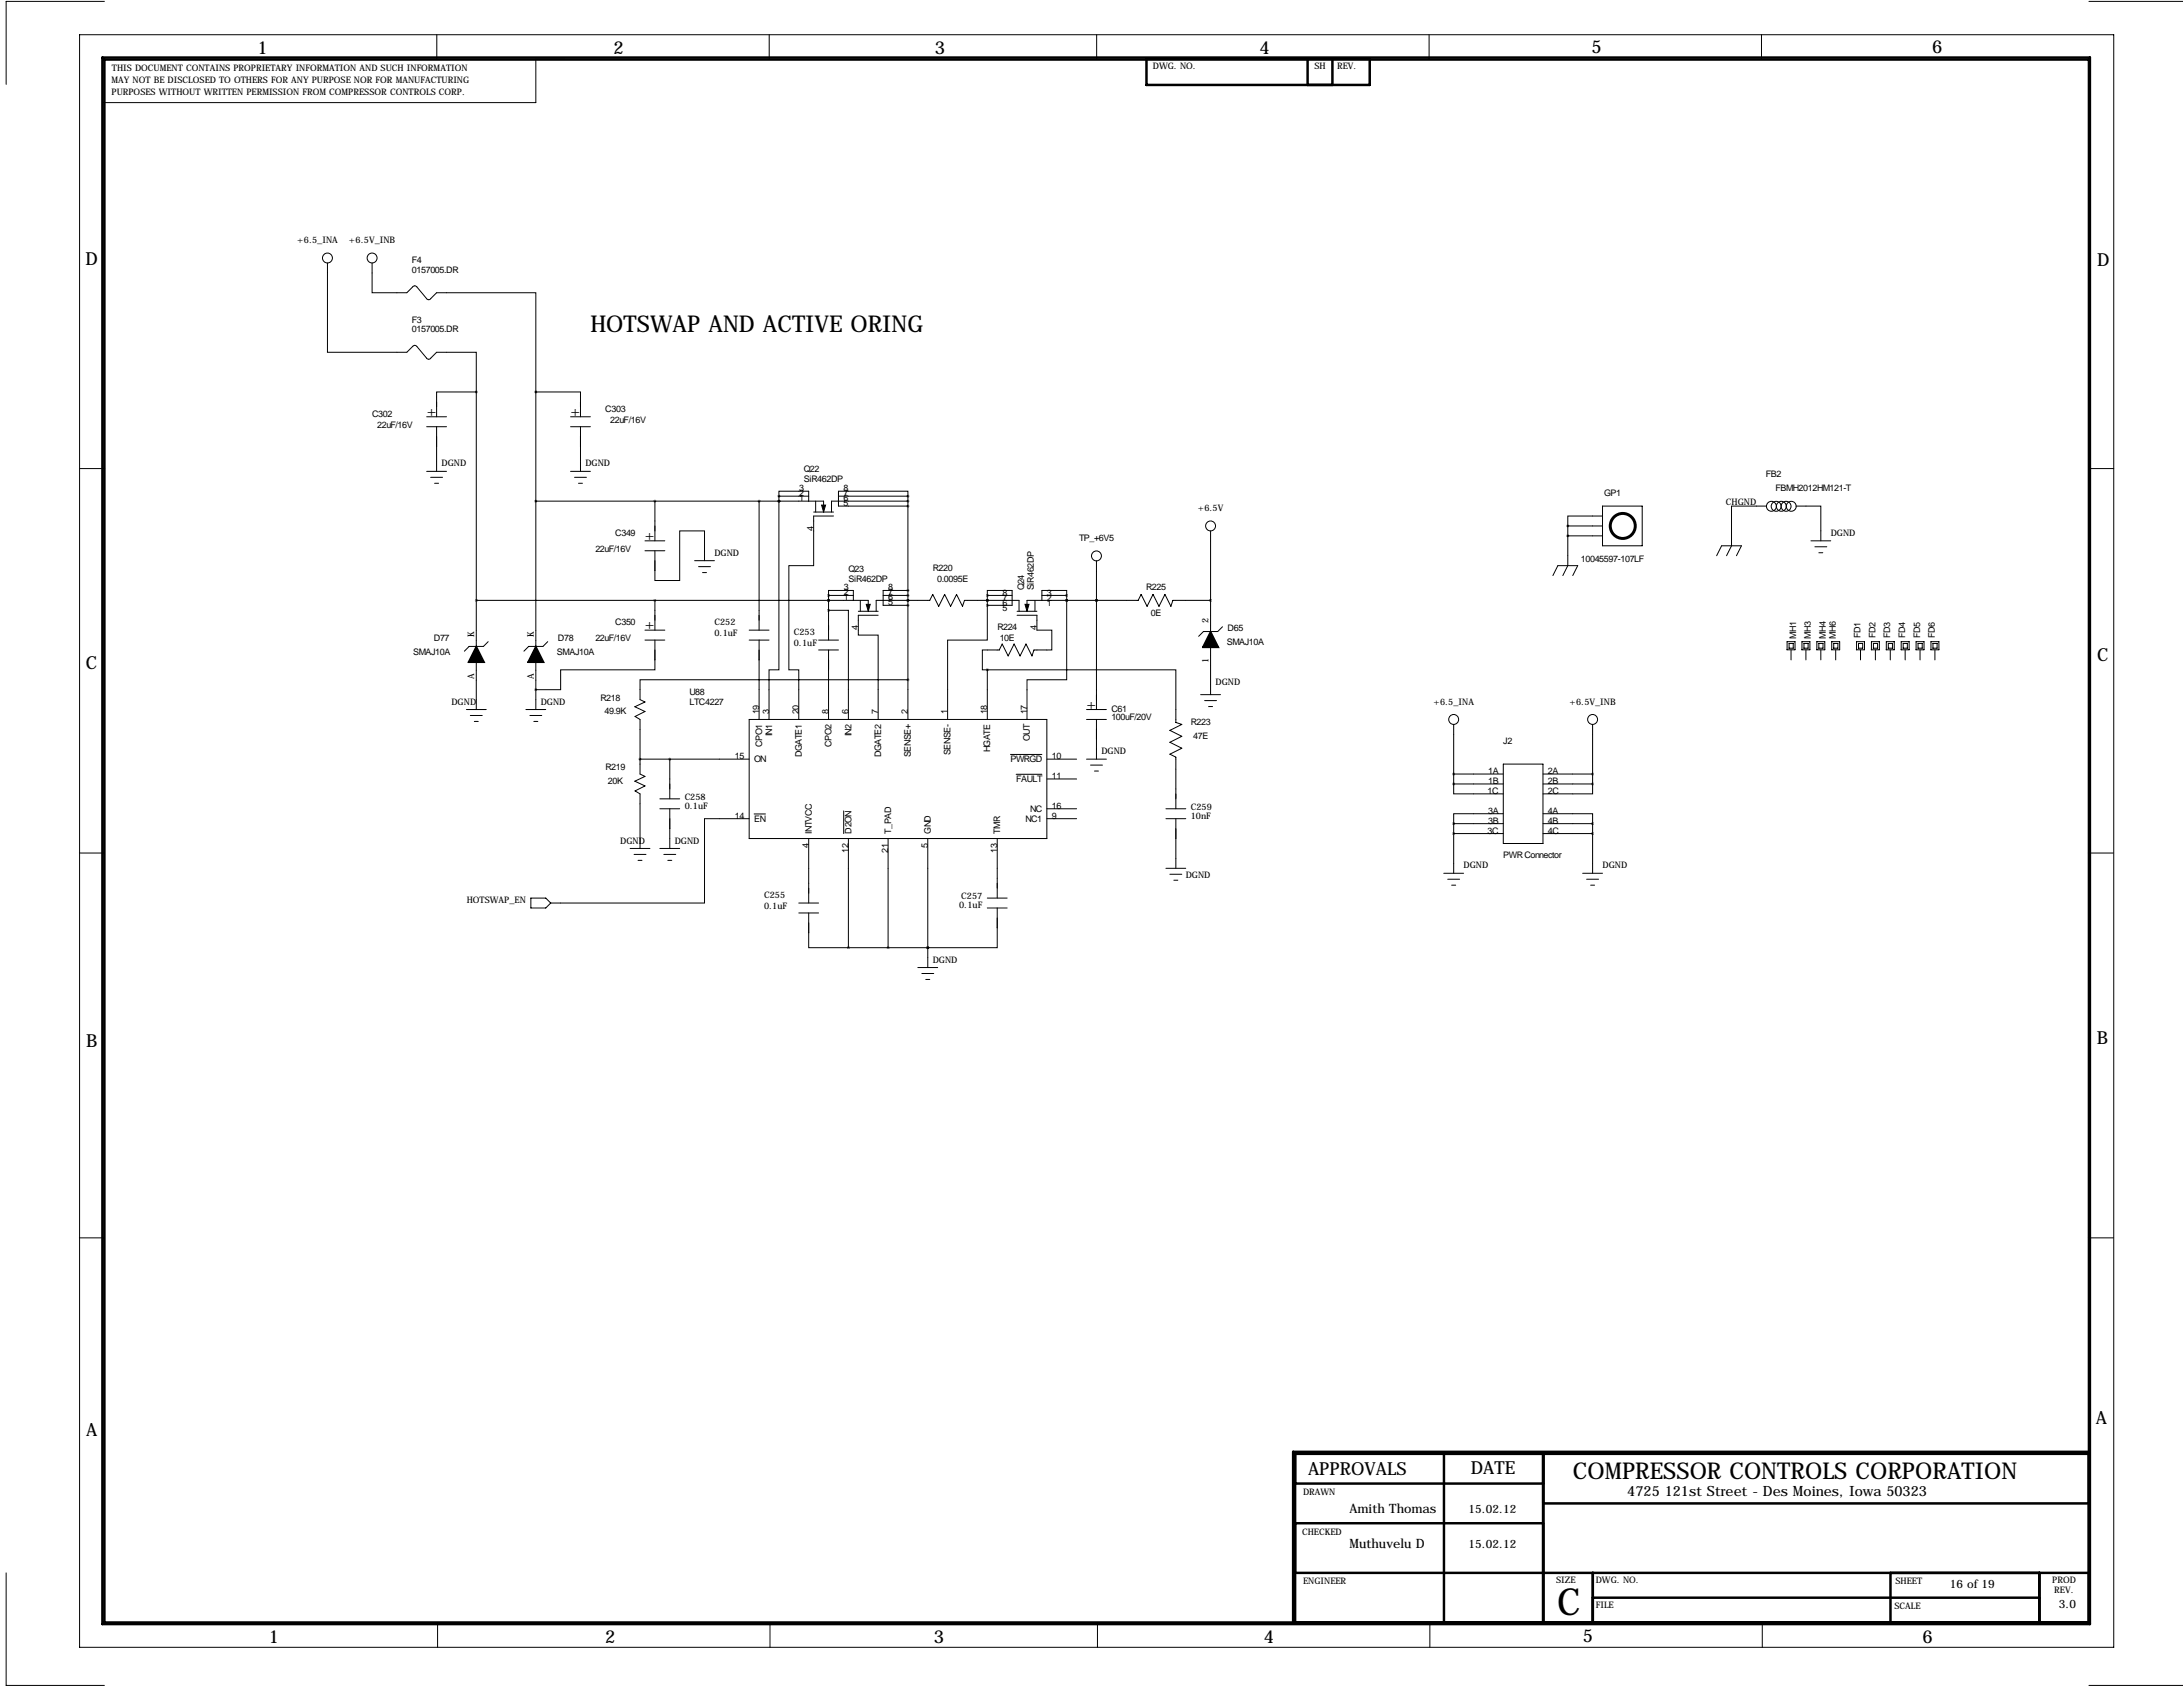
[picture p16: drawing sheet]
<svg xmlns="http://www.w3.org/2000/svg" width="559mm" height="432mm" viewBox="0 0 559 432" stroke-linecap="round" stroke-linejoin="round" font-family="sans-serif">
<defs><g id="words">
<text font-size="9.6" x="398.6" y="413.5">C</text>
<g font-size="5.9">
<text x="151.1" y="85.1">HOTSWAP AND ACTIVE ORING</text>
<text x="402.6" y="378.6">COMPRESSOR CONTROLS CORPORATION</text>
</g>
<g font-size="4.6">
<text x="65.9" y="13.7">1</text>
<text x="157" y="13.7">2</text>
<text x="239.3" y="13.7">3</text>
<text x="322.4" y="13.7">4</text>
<text x="407.4" y="13.5">5</text>
<text x="494.6" y="13.5">6</text>
<text x="21.8" y="67.9">D</text>
<text x="536.9" y="68.1">D</text>
<text x="22" y="171.1">C</text>
<text x="536.8" y="169.2">C</text>
<text x="22" y="268.1">B</text>
<text x="536.7" y="267.2">B</text>
<text x="536.4" y="364.5">A</text>
<text x="22" y="367.5">A</text>
<text x="334.8" y="377.4">APPROVALS</text>
<text x="376.5" y="377.2">DATE</text>
<text x="68.8" y="420.6">1</text>
<text x="154.9" y="420.6">2</text>
<text x="239.1" y="420.6">3</text>
<text x="323.5" y="420.5">4</text>
<text x="405.1" y="420.4">5</text>
<text x="492.2" y="420.6">6</text>
</g>
<g font-size="3.6">
<text x="109.2" y="106.4">+</text>
<text x="146" y="106.4">+</text>
<text x="165.1" y="138.2">+</text>
<text x="165.1" y="161">+</text>
<text x="278.1" y="181.4">+</text>
<text x="416.6" y="383">4725 121st Street - Des Moines, Iowa 50323</text>
</g>
<g font-size="3.3">
<text x="345.4" y="387.3">Amith Thomas</text>
<text x="345.4" y="396.2">Muthuvelu D</text>
</g>
<g font-size="3">
<text x="375.9" y="387.3">15.02.12</text>
<text x="375.9" y="396.2">15.02.12</text>
<text x="499.1" y="406.4">16 of 19</text>
<text x="527" y="411.5">3.0</text>
</g>
<g font-size="2.3">
<text x="295.1" y="17.6">DWG. NO.</text>
<text x="336.4" y="17.7">SH</text>
<text x="342.3" y="17.7">REV.</text>
<text x="28.5" y="21.1">MAY NOT BE DISCLOSED TO OTHERS FOR ANY PURPOSE NOR FOR MANUFACTURING</text>
<text x="28.7" y="18.3">THIS DOCUMENT CONTAINS PROPRIETARY INFORMATION AND SUCH INFORMATION</text>
<text x="28.5" y="24.2">PURPOSES WITHOUT WRITTEN PERMISSION FROM COMPRESSOR CONTROLS CORP.</text>
<text x="76.1" y="62.2">+6.5_INA</text>
<text x="89.3" y="62.2">+6.5V_INB</text>
<text x="105.4" y="67.3">F4</text>
<text x="105.4" y="69.8">0157005.DR</text>
<text x="105.4" y="82.6">F3</text>
<text x="105.4" y="85.1">0157005.DR</text>
<text x="95.2" y="106.7">C302</text>
<text x="154.9" y="105.4">C303</text>
<text x="96.5" y="109.5">22uF/16V</text>
<text x="156.2" y="108.2">22uF/16V</text>
<text x="113" y="119.4">DGND</text>
<text x="149.9" y="119.4">DGND</text>
<text x="204.6" y="125.7">3</text>
<text x="205.7" y="120.9">Q22</text>
<text x="205.7" y="123.5">SiR462DP</text>
<text x="215.9" y="125.7">8</text>
<text x="452" y="122.2">FB2</text>
<text x="454.5" y="125.7">FBMH2012HM121-T</text>
<text x="204.6" y="128.3">1</text>
<text x="204.6" y="127">2</text>
<text x="215.9" y="129.5">5</text>
<text x="215.9" y="128.3">6</text>
<text x="215.9" y="127">7</text>
<text x="306.6" y="130.8">+6.5V</text>
<text x="410.6" y="127">GP1</text>
<text x="441.8" y="129.3">CHGND</text>
<text x="157.5" y="137.2">C349</text>
<text x="208.3" y="135.8" transform="rotate(-90 208.3 135.8)">4</text>
<text x="468.6" y="137.2">DGND</text>
<text x="152.4" y="141.2">22uF/16V</text>
<text x="182.9" y="142.2">DGND</text>
<text x="276.3" y="138.4">TP_+6V5</text>
<text x="404.6" y="143.8">10045597-107LF</text>
<text x="217.2" y="146.3">Q23</text>
<text x="217.2" y="148.9">SiR462DP</text>
<text x="238.8" y="146.1">R220</text>
<text x="239.9" y="148.9">0.0095E</text>
<text x="216" y="153.7">1</text>
<text x="216" y="152.4">2</text>
<text x="216" y="151.1">3</text>
<text x="227.3" y="154.9">5</text>
<text x="227.3" y="153.7">6</text>
<text x="227.3" y="152.4">7</text>
<text x="227.3" y="151.1">8</text>
<text x="256.6" y="155.2">6</text>
<text x="256.6" y="153.9">7</text>
<text x="256.6" y="152.7">8</text>
<text x="262.1" y="151.1" transform="rotate(-90 262.1 151.1)">Q24</text>
<text x="264.7" y="151.1" transform="rotate(-90 264.7 151.1)">SiR462DP</text>
<text x="268" y="155.2">1</text>
<text x="268" y="153.9">2</text>
<text x="268" y="152.7">3</text>
<text x="293.4" y="151.1">R225</text>
<text x="157.5" y="160">C350</text>
<text x="182.9" y="160">C252</text>
<text x="219.7" y="161.2" transform="rotate(-90 219.7 161.2)">4</text>
<text x="255.3" y="161.3">R224</text>
<text x="256.6" y="156.5">5</text>
<text x="265.4" y="161.2" transform="rotate(-90 265.4 161.2)">4</text>
<text x="294.6" y="157.7">0E</text>
<text x="309.4" y="159.4" transform="rotate(-90 309.4 159.4)">2</text>
<text x="314.3" y="161.6">D65</text>
<text x="105.7" y="167.6">SMAJ10A</text>
<text x="111.1" y="164.1">D77</text>
<text x="121.4" y="163.2" transform="rotate(-90 121.4 163.2)">K</text>
<text x="136.7" y="163.2" transform="rotate(-90 136.7 163.2)">K</text>
<text x="142.6" y="167.6">SMAJ10A</text>
<text x="142.8" y="164.1">D78</text>
<text x="152.4" y="164.1">22uF/16V</text>
<text x="182.9" y="162.9">0.1uF</text>
<text x="203.2" y="162.6">C253</text>
<text x="203.2" y="165.4">0.1uF</text>
<text x="255.9" y="164.1">10E</text>
<text x="314" y="165.1">SMAJ10A</text>
<text x="459.7" y="163.5" transform="rotate(-90 459.7 163.5)">MH1</text>
<text x="463.5" y="163.5" transform="rotate(-90 463.5 163.5)">MH3</text>
<text x="467.4" y="163.5" transform="rotate(-90 467.4 163.5)">MH4</text>
<text x="469.9" y="163.5" transform="rotate(-90 469.9 163.5)">MH6</text>
<text x="476.2" y="163.3" transform="rotate(-90 476.2 163.3)">FD1</text>
<text x="480.1" y="163.3" transform="rotate(-90 480.1 163.3)">FD2</text>
<text x="483.9" y="163.3" transform="rotate(-90 483.9 163.3)">FD3</text>
<text x="487.7" y="163.3" transform="rotate(-90 487.7 163.3)">FD4</text>
<text x="491.5" y="163.3" transform="rotate(-90 491.5 163.3)">FD5</text>
<text x="495.3" y="163.3" transform="rotate(-90 495.3 163.3)">FD6</text>
<text x="121.4" y="173.8" transform="rotate(-90 121.4 173.8)">A</text>
<text x="136.7" y="173.8" transform="rotate(-90 136.7 173.8)">A</text>
<text x="309.4" y="169.8" transform="rotate(-90 309.4 169.8)">1</text>
<text x="153.7" y="179.3">R218</text>
<text x="176.5" y="177.8">U88</text>
<text x="311.1" y="175.3">DGND</text>
<text x="115.6" y="180.3">DGND</text>
<text x="138.4" y="180.3">DGND</text>
<text x="154.7" y="182.9">49.9K</text>
<text x="176.5" y="180.3">LTC4227</text>
<text x="194.3" y="182.9" transform="rotate(-90 194.3 182.9)">19</text>
<text x="196.8" y="182.9" transform="rotate(-90 196.8 182.9)">3</text>
<text x="204.5" y="182.9" transform="rotate(-90 204.5 182.9)">20</text>
<text x="212.1" y="182.9" transform="rotate(-90 212.1 182.9)">8</text>
<text x="217.2" y="182.9" transform="rotate(-90 217.2 182.9)">6</text>
<text x="224.8" y="182.9" transform="rotate(-90 224.8 182.9)">7</text>
<text x="232.4" y="182.9" transform="rotate(-90 232.4 182.9)">2</text>
<text x="242.6" y="182.9" transform="rotate(-90 242.6 182.9)">1</text>
<text x="252.7" y="182.9" transform="rotate(-90 252.7 182.9)">18</text>
<text x="262.9" y="182.9" transform="rotate(-90 262.9 182.9)">17</text>
<text x="284.5" y="182.1">C61</text>
<text x="284.5" y="184.4">100uF/20V</text>
<text x="304.8" y="185.7">R223</text>
<text x="366.9" y="180.3">+6.5_INA</text>
<text x="401.7" y="180.3">+6.5V_INB</text>
<text x="195.1" y="191.2" transform="rotate(-90 195.1 191.2)">CPO1</text>
<text x="197.6" y="188.5" transform="rotate(-90 197.6 188.5)">IN1</text>
<text x="212.9" y="191.2" transform="rotate(-90 212.9 191.2)">CPO2</text>
<text x="217.9" y="188.5" transform="rotate(-90 217.9 188.5)">IN2</text>
<text x="263.7" y="189.6" transform="rotate(-90 263.7 189.6)">OUT</text>
<text x="305.4" y="189.2">47E</text>
<text x="384.8" y="190.5">J2</text>
<text x="155" y="197.1">R219</text>
<text x="188.1" y="194.3">15</text>
<text x="193" y="195.1">ON</text>
<text x="205.2" y="193.9" transform="rotate(-90 205.2 193.9)">DGATE1</text>
<text x="225.6" y="193.9" transform="rotate(-90 225.6 193.9)">DGATE2</text>
<text x="233.2" y="193.9" transform="rotate(-90 233.2 193.9)">SENSE+</text>
<text x="243.3" y="193.3" transform="rotate(-90 243.3 193.3)">SENSE-</text>
<text x="253.5" y="192.5" transform="rotate(-90 253.5 192.5)">HGATE</text>
<text x="258.7" y="195.1">PWRGD</text>
<text x="269.2" y="194.3">10</text>
<text x="281.9" y="193">DGND</text>
<text x="155.6" y="200.7">20K</text>
<text x="260.1" y="200.2">FAULT</text>
<text x="269.2" y="199.4">11</text>
<text x="380.8" y="203.2">1C</text>
<text x="380.9" y="198.1">1A</text>
<text x="380.9" y="200.7">1B</text>
<text x="396.2" y="198.1">2A</text>
<text x="396.2" y="200.7">2B</text>
<text x="396.2" y="203.2">2C</text>
<text x="175.3" y="204.7">C258</text>
<text x="175.3" y="207.1">0.1uF</text>
<text x="188.1" y="209.5">14</text>
<text x="263.7" y="207.8">NC</text>
<text x="269.2" y="207">16</text>
<text x="269.2" y="209.5">9</text>
<text x="304.8" y="207.3">C259</text>
<text x="304.8" y="209.6">10nF</text>
<text x="380.9" y="208.3">3A</text>
<text x="396.2" y="208.3">4A</text>
<text x="158.7" y="215.9">DGND</text>
<text x="172.7" y="215.9">DGND</text>
<text x="193" y="210.3">EN</text>
<text x="207.8" y="213.4" transform="rotate(-90 207.8 213.4)">INTVCC</text>
<text x="217.9" y="213.4" transform="rotate(-90 217.9 213.4)">D2ON</text>
<text x="228.1" y="213.4" transform="rotate(-90 228.1 213.4)">T_PAD</text>
<text x="238.3" y="213.4" transform="rotate(-90 238.3 213.4)">GND</text>
<text x="256" y="213.4" transform="rotate(-90 256 213.4)">TMR</text>
<text x="262.5" y="210.3">NC1</text>
<text x="380.8" y="213.4">3C</text>
<text x="380.9" y="210.8">3B</text>
<text x="396.2" y="210.8">4B</text>
<text x="396.2" y="213.4">4C</text>
<text x="207" y="217.1" transform="rotate(-90 207 217.1)">4</text>
<text x="217.2" y="218.3" transform="rotate(-90 217.2 218.3)">12</text>
<text x="227.3" y="218.3" transform="rotate(-90 227.3 218.3)">21</text>
<text x="237.5" y="217.1" transform="rotate(-90 237.5 217.1)">5</text>
<text x="255.3" y="218.3" transform="rotate(-90 255.3 218.3)">13</text>
<text x="384.8" y="219.7">PWR Connector</text>
<text x="303.5" y="224.8">DGND</text>
<text x="374.6" y="222.2">DGND</text>
<text x="410.2" y="222.2">DGND</text>
<text x="119.5" y="231.1">HOTSWAP_EN</text>
<text x="195.6" y="229.9">C255</text>
<text x="195.6" y="232.8">0.1uF</text>
<text x="245.5" y="232.5">0.1uF</text>
<text x="246.1" y="230.1">C257</text>
<text x="238.8" y="246.4">DGND</text>
<text x="333.6" y="382.8">DRAWN</text>
<text x="333.3" y="392.9">CHECKED</text>
<text x="333.6" y="405.4">ENGINEER</text>
<text x="398.3" y="405.1">SIZE</text>
<text x="408.5" y="405.1">DWG. NO.</text>
<text x="485.2" y="405.4">SHEET</text>
<text x="525.3" y="405.1">PROD</text>
<text x="525.8" y="407.7">REV.</text>
<text x="408.5" y="411.5">FILE</text>
<text x="484.9" y="411.7">SCALE</text>
</g>
</g></defs>
<g fill="none" stroke="#000" stroke-width=".26">
<path d="M20.4 8.9h520.7v412.7h-520.7zM26.7 .4h-25.1v21.2M111.8 8.9v6.3M144.3 15.2h-7.1v11.1h-110.9M196.9 8.9v6.3M280.7 8.9v6.3M365.8 8.9v6.3M450.9 8.9v6.3M534.7 .4h24.1M83.8 67.3v22.9h20.3l1.7-1.7 .4-.1 .5 .3 2.5 3M95.2 67.3v7.6h8.9l1.7-1.6 .4-.1 .5 .2 2.5 3.1M109.2 76.4l.3 .3 .6-.1 1.7-1.7h25.4v25.4"/>
<path d="M109.2 91.7l.3 .2 .6-.1 1.7-1.6h10.1v10.1M20.4 119.9h6.4M109.2 106.7h5.1M109.2 109.2h5.1M111.8 109.2v11.4M121.9 100.3h-10.1v6.4M121.9 100.3v65.2M137.2 100.3h11.4v6.4M137.2 100.3v65.2M146 106.7h5.1M146 109.2h5.1M148.6 109.2v11.4"/>
<path d="M534.7 119.9h6.4M109.2 120.6h5.1M110.2 122.2h3.1M111.3 123.7h1M137.2 128.3h73.6v1M146 120.6h5.1M147.1 122.2h3M148.1 123.7h1M165.1 138.4h5.1M167.6 128.3v10.1M194.3 128.3v33M199.4 128.3v43.1h-2.6v12.7"/>
<path d="M199.4 128.3h.1M199.4 127v-1.3h7.6v2.6M199.4 127h7.6M199.4 127v1.3M208.3 131.1h5.1M208.8 128.3v2.8M213.4 132.1h-5.1v12.7h-6.4v26.6h2.6v12.7M214.6 127h17.8M232.4 127v-1.3h-17.8v3.8h17.8M232.4 127v57.1M232.4 128.3h-19.5v2.8M309.9 135.9v25.7"/>
<path d="M401.3 134.6h8.9M401.3 137.2h8.9M401.3 134.6v10.2l-1.3 2.5M410.2 132.1h-8.9v2.5M410.2 129.5h10.2v10.2h-10.2zM452.1 129.5h-8.9v10.2l-1.2 2.5M459.7 129.5h6.4v8.9M463.5 138.4h5.1M464.6 140h3M121.9 153.7h100.3v1M165.1 141h5.1M167.6 141v7.6h6.4v-12.7h6.3v7.6"/>
<path d="M167.6 153.7v7.6M177.8 143.5h5.1M178.8 145h3.1M179.8 146.6h1M212.1 153.7h.1M212.1 152.4v-1.3h6.3v2.6M212.1 156.2h5.1v27.9M212.1 152.4v11.4M212.1 152.4h6.3M219.7 156.5h5.1M220.2 153.7v2.8M224.3 156.5v-2.8h13.7l.8-1.6 1.5 3.1 1.5-3.1 1.5 3.1 1.6-3.1 1.5 3.1 .5-1.5h14v2.8"/>
<path d="M224.8 157.5h-5.1v5.1h5.1v21.5M226.1 152.4h6.3M232.4 153.7h.1M232.4 151.1h-6.3v3.8h6.3M252.7 153.7h.1M252.7 154.9v8.9h-10.1v20.3M252.7 152.4v-1.3h6.4v3.8h-6.4M252.7 152.4v2.5M252.7 152.4h6.4M260.3 157.5h5.1v3.8h3.8v5.1h-4.5l-.5 1.5-1.6-3.1-1.5 3.1-1.5-3.1-1.5 3.1-1.6-3.1-.7 1.6h-4.3v5h1.2M260.3 156.5h5.1M264.9 153.7v2.8"/>
<path d="M266.7 152.4h6.3M273 153.7v20.3h-10.1v10.1M273 153.7h.1M273 152.4v-1.3h-6.3v2.6M273 152.4v1.3M280.7 153.7h.1M280.7 143.5v38.1M309.9 153.7h-9.7l-.5 1.5-1.5-3.1-1.5 3.1-1.6-3.1-1.5 3.1-1.5-3.1-.8 1.6h-28.4v1M397.5 147.3l1.3-2.5h5.1l-1.3 2.5M439.4 142.2l1.3-2.5h5.1l-1.3 2.5M465.6 141.5h1M121.9 169.5v12.1"/>
<path d="M125 164.2l-1.3 1.3h-3.6l-1.2 1.2M137.2 169.5v12.1M140.2 164.2l-1.2 1.3h-3.7l-1.2 1.2M165.1 161.3h5.1M165.1 163.8h5.1M167.6 163.8v7.6h-24.1v5.1h-6.3M191.8 161.3h5M191.8 163.8h5M194.3 163.8v20.3M209.5 163.8h5.1M209.5 166.4h5.1M212.1 166.4v17.7"/>
<path d="M232.4 174h-68.6v5.1l1.3 .6-2.6 1.2 2.6 1.2-2.5 1.3 1.2 .7v14l1.3 .6-2.6 1.2 2.6 1.3-2.5 1.2 1.2 .8v14M252.7 171.4h48.3v13.5l1.5 .5-3 1.5 3 1.6-3 1.5 3 1.5-3 1.5 1.5 .8v13.2M252.7 171.4v12.7M307.3 177.8h5.1M308.4 179.3h3M309.9 165.7v12.1M312.9 160.4l-1.2 1.2h-3.6l-1.3 1.3M457.5 164.2h2v2.1h-2.1zM457.9 165.9h1.1v-1.2h-1v1.2M458.5 166.4v2.5M461.2 166.3h2.1v-2.1h-2v2.1M461.7 165.9h1.1v-1.2h-1v1.2"/>
<path d="M462.3 166.4v2.5M465.1 164.2h2v2.1h-2.1zM465.6 164.7h1v1.2h-1.1zM466.1 166.4v2.5M468.8 166.3h2.1v-2.1h-2v2.1M469.3 165.9h1.2v-1.2h-1.1v1.2M469.9 166.4v2.5M475.2 166.3h2.1v-2.1h-2.1v2.1M475.7 165.9h1.1v-1.2h-1.1v1.2M476.2 166.4v2.5M479 166.3h2.1v-2.1h-2.1v2.1M479.5 165.9h1.1v-1.2h-1v1.2"/>
<path d="M480.1 166.4v2.5M482.8 166.3h2.1v-2.1h-2v2.1M483.3 165.9h1.1v-1.2h-1v1.2M483.9 166.4v2.5M486.6 166.3h2.1v-2.1h-2v2.1M487.1 165.9h1.1v-1.2h-1v1.2M487.7 166.4v2.5M490.5 164.2h2v2.1h-2.1zM490.9 165.9h1.1v-1.2h-1v1.2M491.5 166.4v2.5M494.2 166.3h2.1v-2.1h-2v2.1M494.7 165.9h1.2v-1.2h-1.1v1.2"/>
<path d="M495.3 166.4v2.5M119.4 181.6h5.1M120.4 183.1h3M121.4 184.7h1M134.6 181.6h5.1M135.6 183.1h3.1M136.7 184.7h1M163.8 194.3h28M171.4 194.3v10.2M191.8 184.1h76.2v30.5h-76.2zM258.7 193.1h8M260.1 198.2h6.6"/>
<path d="M268 194.3h7.6M268 199.4h7.6M278.1 184.1h5.1M278.1 194.3h5.1M278.1 181.6h5.1M279.1 195.8h3.1M280.2 197.4h1M280.7 184.1v10.2M309.4 180.8h1M372.1 198.1h12.7M372.1 185.4v15.3M384.8 195.6h10.2v20.3h-10.2z"/>
<path d="M395 198.1h12.7M407.7 185.4v15.3M20.3 218.3h6.4M161.3 217.2h5.1M162.3 218.7h3.1M168.9 207h5.1M168.9 204.5h5.1M168.9 217.2h5.1M169.9 218.7h3.1M171.4 207v10.2M191.8 209.5h-11.5v21.6h-39.3M193 208.3h2.9"/>
<path d="M207 214.6v16.5M216 207.6v5.8M217.2 214.6v28M227.3 214.6v28M237.5 214.6v33M255.3 214.6v15.3M268 209.5h7.6M268 207h7.6M298.4 209.5h5.1M298.4 207h5.1M301 209.5v12.7M372.1 200.7v2.5h12.7"/>
<path d="M372.1 210.8v2.6M372.1 200.7h12.7M372.1 213.4h12.7M372.1 210.8h12.7M372.1 213.4v10.1M384.8 208.3h-12.7v2.5M395 208.3h12.7v2.5M395 200.7h12.7M395 213.4h12.7M395 210.8h12.7M407.7 200.7v2.5h-12.7M407.7 210.8v12.7"/>
<path d="M534.6 218.3h6.4M135.9 229.9h3.8l1.3 1.2-1.3 1.3h-3.8zM163.3 220.2h1M170.9 220.2h1.1M204.5 231.1h5M204.5 233.7h5M207 233.7v8.9h10.2M252.7 229.9h5.1M252.7 232.4h5.1M255.3 232.4v10.2h-17.8M298.4 222.2h5.1M299.5 223.8h3"/>
<path d="M300.5 225.3h1M369.6 223.5h5M370.6 225h3M371.6 226.6h1M405.1 223.5h5.1M406.1 225h3.1M407.2 226.6h1M217.2 242.6h20.3M234.9 247.6h5.1M236 249.2h3M237 250.7h1M237.5 242.6h.1"/>
<path d="M20.3 316.8h6.4M534.6 316.8h6.4M1.6 402.6v28.8h25.1M112 415.3v6.3M197.1 415.3v6.3M280.9 415.3v6.3M366 415.3v6.3M451.1 415.3v6.3M534.7 431.4h24.1"/>
<circle cx="83.8" cy="66" r="1.27"/>
<circle cx="95.2" cy="66" r="1.27"/>
<circle cx="309.9" cy="134.6" r="1.27"/>
<circle cx="453.4" cy="129.6" r="1.27"/>
<circle cx="454.7" cy="129.6" r="1.27"/>
<circle cx="456" cy="129.6" r="1.27"/>
<circle cx="457.2" cy="129.6" r="1.27"/>
<circle cx="458.5" cy="129.6" r="1.27"/>
<circle cx="280.7" cy="142.3" r="1.27"/>
<circle cx="372.1" cy="184.1" r="1.27"/>
<circle cx="407.7" cy="184.1" r="1.27"/>
</g>
<g fill="none" stroke="#000" stroke-width=".63">
<path d="M26.2 14.7h508.8v401h-508.8zM26.7 15.2h508v400.1h-508zM293.5 15h57.1v6.7h-57.1zM334.7 21.7v-6.7h6.4v6.7M331.5 379.7h63.5M369.6 372.1v43.2M395 372.1v43.2M534.7 372.1h-203.2v43.2M534.7 371.6h-203.7v43.7M331.5 389.9h63.5M395 384.8h139.7M331.5 402.6h203.2"/>
<path d="M407.7 402.6v12.7M407.7 408.9h114.3M483.9 402.6v12.7M522 402.6v12.7"/>
</g>
<circle cx="415.4" cy="134.6" r="3.2" fill="none" stroke="#000" stroke-width=".76"/>
<path d="M121.9 165.5l2.1 4h-4.1zM137.2 165.5l2 4h-4.1zM309.9 161.6l2 4.1h-4.1z" fill="#000" stroke="#000" stroke-width=".38"/>
<path d="M210.3 129.3h1l-.5 1.8zM221.7 154.7h1.1l-.6 1.8zM262.4 154.7h1l-.5 1.8z" fill="#000" stroke="#000" stroke-width=".26"/>
<path d="M163.8 194.3a.05 .05 0 0 0 .1 0 .05 .05 0 0 0-.1 0zM171.4 194.3a.05 .05 0 0 0 .1 0 .05 .05 0 0 0-.1 0zM280.6 153.7a.05 .05 0 0 0 .1 0 .05 .05 0 0 0-.1 0zM280.6 153.7a.05 .05 0 0 0 .1 0 .05 .05 0 0 0-.1 0zM137.1 128.3a.05 .05 0 0 0 .1 0 .05 .05 0 0 0-.1 0zM407.6 210.8a.05 .05 0 0 0 .1 0 .05 .05 0 0 0-.1 0zM407.6 198.1a.05 .05 0 0 0 .1 0 .05 .05 0 0 0-.1 0zM407.6 200.7a.05 .05 0 0 0 .1 0 .05 .05 0 0 0-.1 0zM252.7 153.7a.05 .05 0 0 0 .1 0 .05 .05 0 0 0-.1 0zM252.7 154.9a.05 .05 0 0 0 .1 0 .05 .05 0 0 0-.1 0zM252.7 153.7a.05 .05 0 0 0 .1 0 .05 .05 0 0 0-.1 0zM252.7 152.4a.05 .05 0 0 0 .1 0 .05 .05 0 0 0-.1 0zM273 153.7a.05 .05 0 0 0 .1 0 .05 .05 0 0 0-.1 0zM273 153.7a.05 .05 0 0 0 .1 0 .05 .05 0 0 0-.1 0zM273 152.4a.05 .05 0 0 0 .1 0 .05 .05 0 0 0-.1 0zM252.7 171.5a.05 .05 0 0 0 .1 0 .05 .05 0 0 0-.1 0zM217.1 242.6a.05 .05 0 0 0 .1 0 .05 .05 0 0 0-.1 0zM227.3 242.6a.05 .05 0 0 0 .1 0 .05 .05 0 0 0-.1 0zM407.6 213.4a.05 .05 0 0 0 .1 0 .05 .05 0 0 0-.1 0zM167.6 128.3a.05 .05 0 0 0 .1 0 .05 .05 0 0 0-.1 0zM167.6 153.7a.05 .05 0 0 0 .1 0 .05 .05 0 0 0-.1 0zM137.1 176.5a.05 .05 0 0 0 .1 0 .05 .05 0 0 0-.1 0zM137.1 100.3a.05 .05 0 0 0 .1 0 .05 .05 0 0 0-.1 0z" fill="#000" stroke="#000" stroke-width=".63"/>
<use href="#words"/>
</svg>
